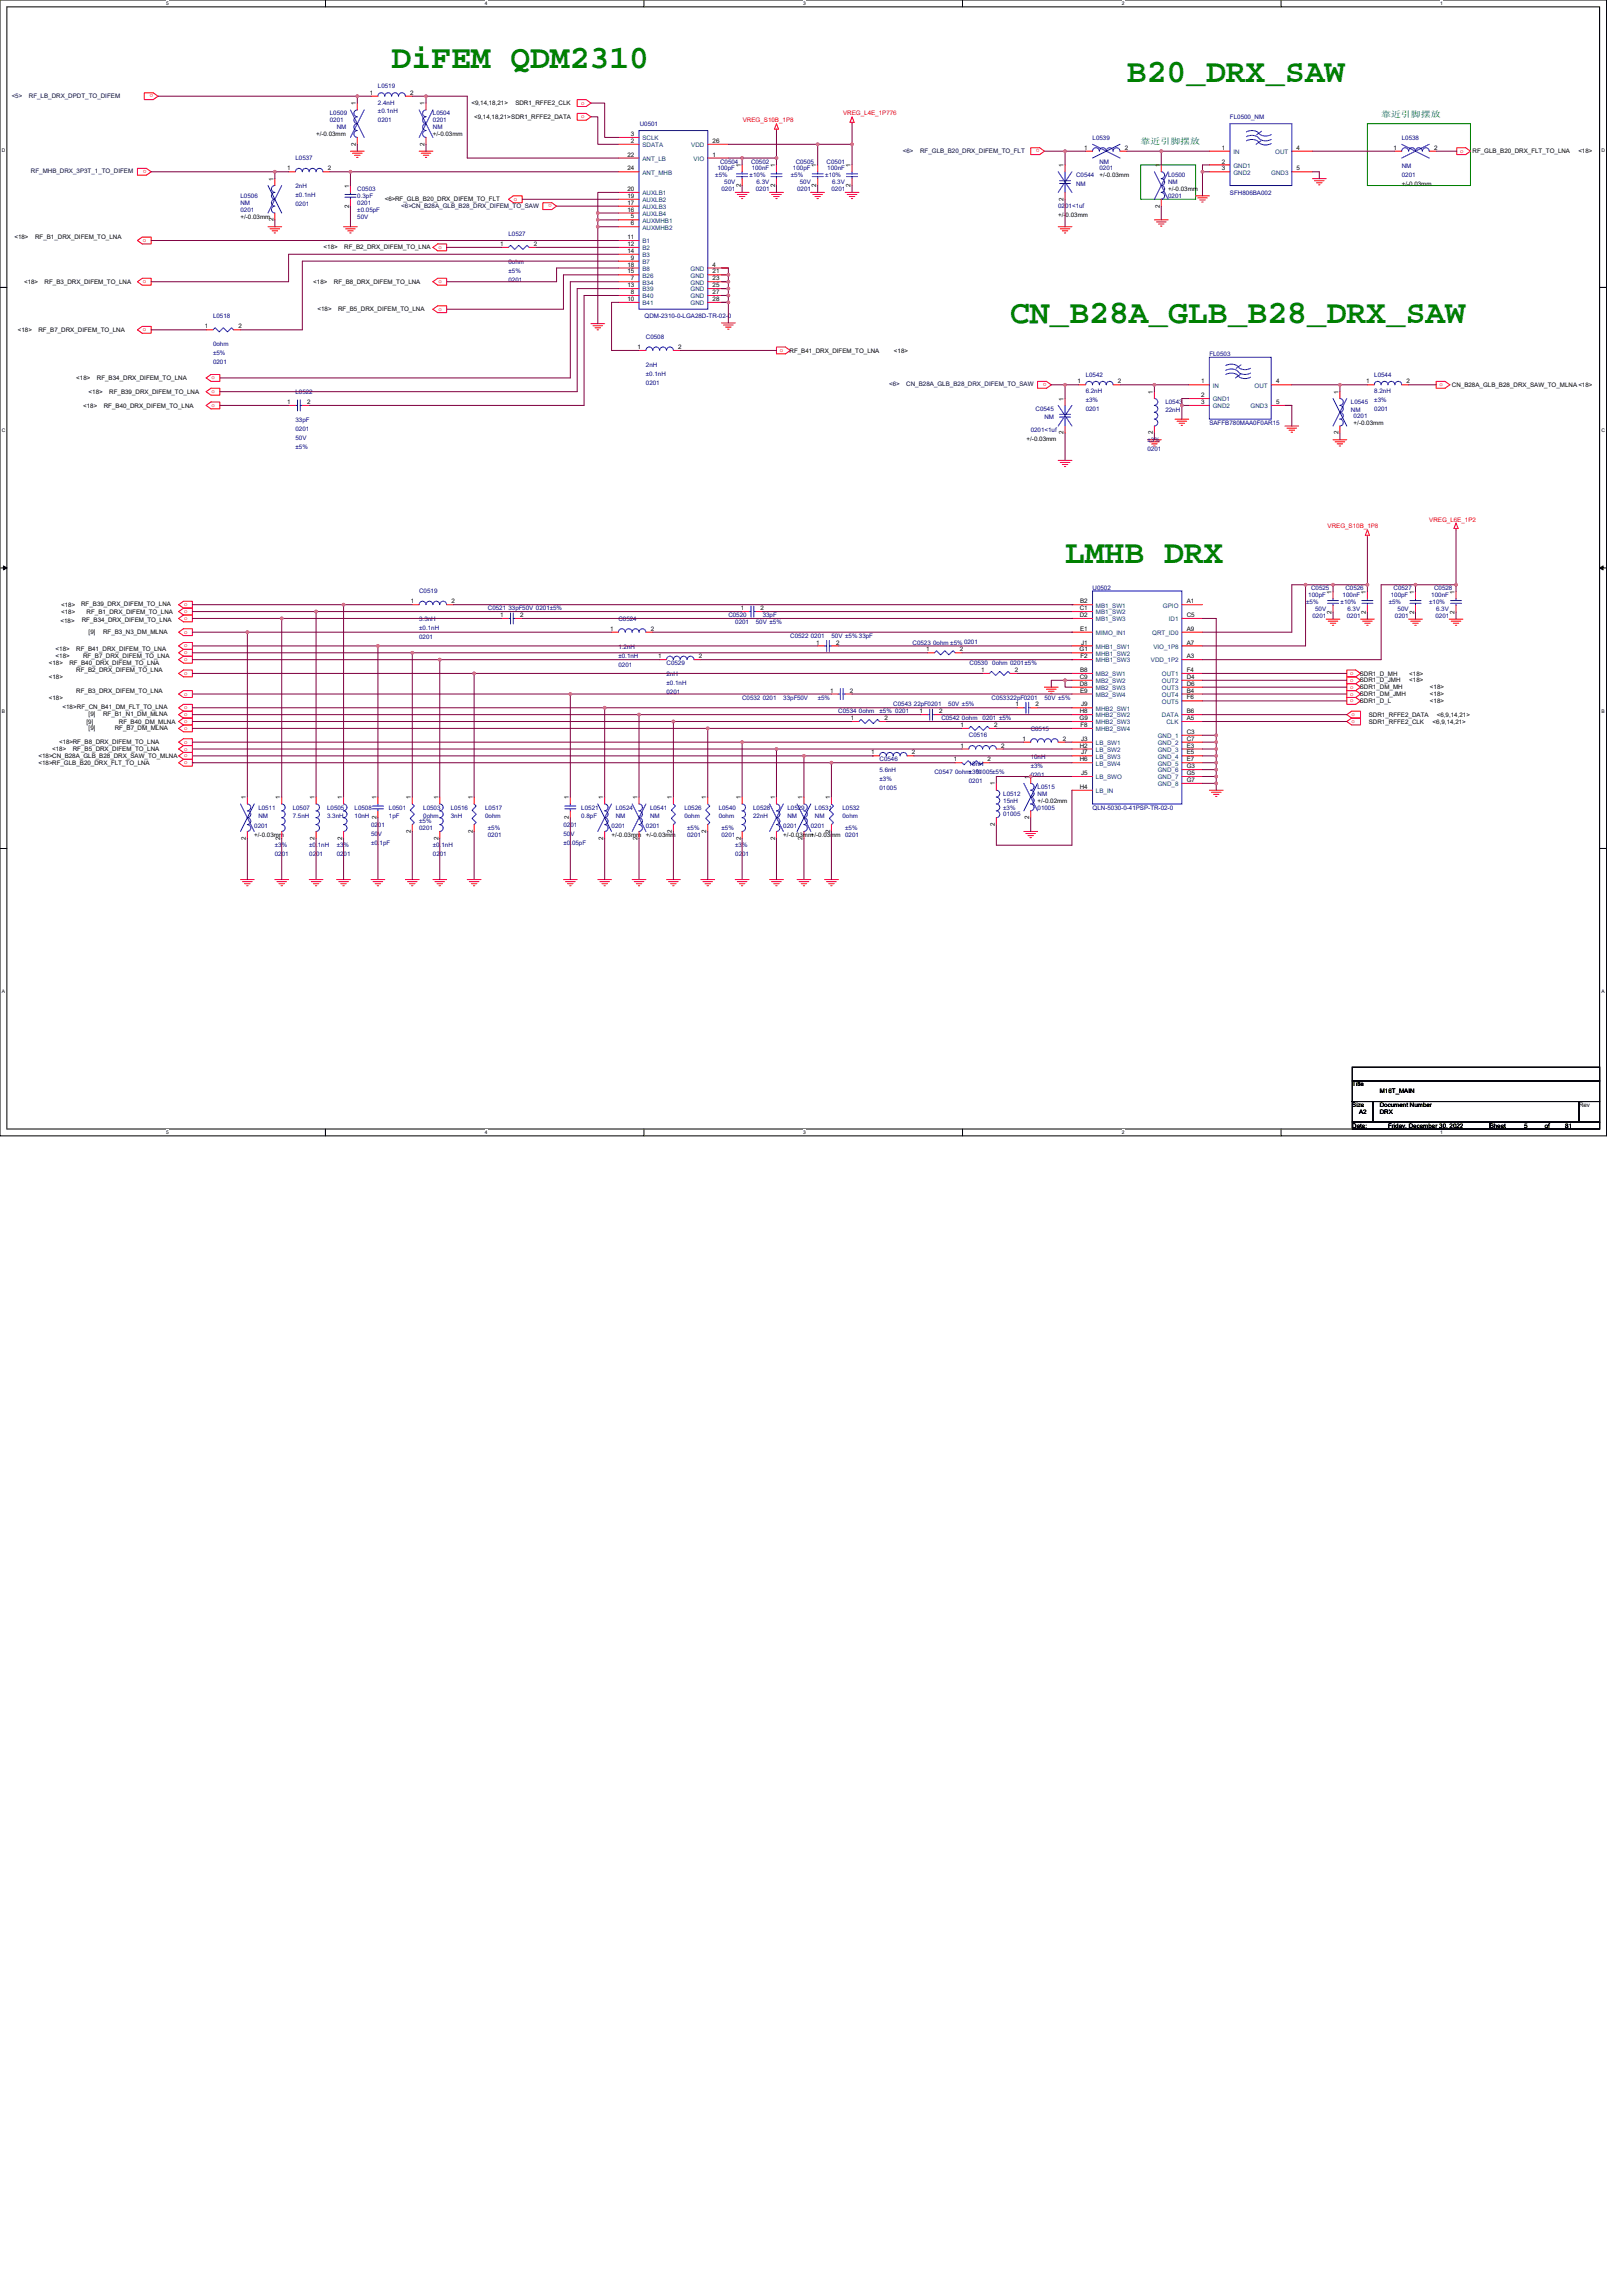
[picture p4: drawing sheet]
<svg xmlns="http://www.w3.org/2000/svg" width="210mm" height="297mm" viewBox="0 0 210 297" stroke-linecap="round" stroke-linejoin="round" font-family="sans-serif">
<defs><g id="words">
<g font-size="4.3" fill="#008000">
<text x="50.7" y="8.8">DiFEM QDM2310</text>
<text x="145.8" y="10.7">B20_DRX_SAW</text>
<text x="130.7" y="41.8">CN_B28A_GLB_B28_DRX_SAW</text>
<text x="137.8" y="72.9">LMHB DRX</text>
</g>
<g font-size="1.1" fill="#008000">
<text x="178.7" y="15.1">靠近引脚摆放</text>
<text x="147.6" y="18.6">靠近引脚摆放</text>
</g>
<g font-size=".8" fill="#000080">
<text x="48.9" y="11.4">L0519</text>
<text x="42.7" y="14.9">L0509</text>
<text x="42.7" y="15.8">0201</text>
<text x="43.6" y="16.7">NM</text>
<text x="48.9" y="13.5">2.4nH</text>
<text x="48.9" y="14.7">±0.1nH</text>
<text x="48.9" y="15.8">0201</text>
<text x="56" y="14.9">L0504</text>
<text x="56" y="16.7">NM</text>
<text x="56" y="15.8">0201</text>
<text x="82.8" y="16.4">U0501</text>
<text x="159.1" y="15.4">FL0500_NM</text>
<text x="38.2" y="20.7">L0537</text>
<text x="92.5" y="22.9">±5%</text>
<text x="92.8" y="22.1">100pF</text>
<text x="93.2" y="21.2">C0504</text>
<text x="93.7" y="23.8">50V</text>
<text x="97" y="22.9">±10%</text>
<text x="97.2" y="21.2">C0502</text>
<text x="97.3" y="22.1">100nF</text>
<text x="97.9" y="23.8">6.3V</text>
<text x="102.3" y="22.9">±5%</text>
<text x="102.6" y="22.1">100pF</text>
<text x="102.9" y="21.2">C0505</text>
<text x="103.5" y="23.8">50V</text>
<text x="106.8" y="22.9">±10%</text>
<text x="106.9" y="21.2">C0501</text>
<text x="107" y="22.1">100nF</text>
<text x="107.7" y="23.8">6.3V</text>
<text x="139.2" y="22.9">C0544</text>
<text x="141.4" y="18.1">L0539</text>
<text x="142.2" y="21.2">NM</text>
<text x="142.2" y="22.1">0201</text>
<text x="151.1" y="22.9">L0500</text>
<text x="151.1" y="23.8">NM</text>
<text x="181.4" y="18.1">L0538</text>
<text x="181.4" y="21.7">NM</text>
<text x="181.4" y="22.9">0201</text>
<text x="31.1" y="25.6">L0506</text>
<text x="31.1" y="26.5">NM</text>
<text x="31.1" y="27.4">0201</text>
<text x="38.2" y="24.4">2nH</text>
<text x="38.2" y="25.5">±0.1nH</text>
<text x="38.2" y="26.7">0201</text>
<text x="46.2" y="24.7">C0503</text>
<text x="46.2" y="25.6">0.3pF</text>
<text x="46.2" y="26.5">0201</text>
<text x="46.2" y="28.3">50V</text>
<text x="46.2" y="27.4">±0.05pF</text>
<text x="93.3" y="24.7">0201</text>
<text x="97.8" y="24.7">0201</text>
<text x="103.1" y="24.7">0201</text>
<text x="107.6" y="24.7">0201</text>
<text x="136.9" y="26.9">0201&lt;1uf</text>
<text x="139.2" y="24">NM</text>
<text x="151.1" y="25.6">0201</text>
<text x="159.1" y="25.3">SFH806BA002</text>
<text x="65.8" y="30.5">L0527</text>
<text x="65.8" y="34.1">0ohm</text>
<text x="65.8" y="35.3">±5%</text>
<text x="27.6" y="41.2">L0518</text>
<text x="65.8" y="36.5">0201</text>
<text x="83.4" y="41.1">QDM-2310-0-LGA28D-TR-02-0</text>
<text x="27.6" y="44.8">0ohm</text>
<text x="27.6" y="46">±5%</text>
<text x="27.6" y="47.1">0201</text>
<text x="83.6" y="43.8">C0508</text>
<text x="83.6" y="47.5">2nH</text>
<text x="156.5" y="46.1">FL0503</text>
<text x="38.2" y="50.9">L0522</text>
<text x="83.6" y="48.6">±0.1nH</text>
<text x="83.6" y="49.8">0201</text>
<text x="134" y="53.2">C0545</text>
<text x="140.5" y="48.7">L0542</text>
<text x="140.5" y="50.9">6.2nH</text>
<text x="140.5" y="52">±3%</text>
<text x="140.5" y="53.2">0201</text>
<text x="150.8" y="52.3">L0543</text>
<text x="150.8" y="53.3">22nH</text>
<text x="174.8" y="52.3">L0545</text>
<text x="174.8" y="53.3">NM</text>
<text x="177.8" y="48.7">L0544</text>
<text x="177.8" y="50.9">8.2nH</text>
<text x="177.8" y="52">±3%</text>
<text x="177.8" y="53.2">0201</text>
<text x="38.2" y="54.6">33pF</text>
<text x="38.2" y="55.7">0201</text>
<text x="38.2" y="56.9">50V</text>
<text x="38.2" y="58.1">±5%</text>
<text x="133.4" y="55.8">0201&lt;1uf</text>
<text x="135.1" y="54.2">NM</text>
<text x="148.5" y="57.2">±3%</text>
<text x="148.5" y="58.3">0201</text>
<text x="156.5" y="54.9">SAFFB780MAA0F0AR15</text>
<text x="175.1" y="54.1">0201</text>
<text x="54.2" y="76.7">C0519</text>
<text x="141.4" y="76.4">U0502</text>
<text x="169.3" y="77.3">100pF</text>
<text x="169.6" y="76.4">C0525</text>
<text x="173.7" y="77.3">100nF</text>
<text x="174.1" y="76.4">C0526</text>
<text x="179.9" y="77.3">100pF</text>
<text x="180.3" y="76.4">C0527</text>
<text x="185.2" y="77.3">100nF</text>
<text x="185.5" y="76.4">C0528</text>
<text x="54.2" y="80.4">3.3nH</text>
<text x="54.2" y="81.5">±0.1nH</text>
<text x="54.2" y="82.7">0201</text>
<text x="63.1" y="78.9">C0521 33pF50V 0201±5%</text>
<text x="80" y="80.3">C0524</text>
<text x="80" y="83.9">1.2nH</text>
<text x="94.2" y="79.8">C0520</text>
<text x="95.1" y="80.7">0201</text>
<text x="97.8" y="80.7">50V ±5%</text>
<text x="98.7" y="79.8">33pF</text>
<text x="102.2" y="82.5">C0522</text>
<text x="104.9" y="82.5">0201</text>
<text x="107.6" y="82.5">50V ±5% 33pF</text>
<text x="118.1" y="83.5">C0523 0ohm ±5% 0201</text>
<text x="169" y="78.1">±5%</text>
<text x="169.8" y="79.9">0201</text>
<text x="170.2" y="79">50V</text>
<text x="173.4" y="78.1">±10%</text>
<text x="174.2" y="79.9">0201</text>
<text x="174.3" y="79">6.3V</text>
<text x="179.7" y="78.1">±5%</text>
<text x="180.5" y="79.9">0201</text>
<text x="180.8" y="79">50V</text>
<text x="184.9" y="78.1">±10%</text>
<text x="185.7" y="79.9">0201</text>
<text x="185.8" y="79">6.3V</text>
<text x="80" y="85.1">±0.1nH</text>
<text x="80" y="86.2">0201</text>
<text x="86.2" y="86.1">C0529</text>
<text x="86.2" y="87.5">2nH</text>
<text x="86.2" y="88.6">±0.1nH</text>
<text x="86.2" y="89.8">0201</text>
<text x="125.4" y="86">C0530 0ohm 0201±5%</text>
<text x="96" y="90.5">C0532</text>
<text x="98.7" y="90.5">0201</text>
<text x="101.3" y="90.5">33pF50V</text>
<text x="105.8" y="90.5">±5%</text>
<text x="108.5" y="92.3">C0534 0ohm</text>
<text x="113.8" y="92.3">±5% 0201</text>
<text x="115.6" y="91.4">C0543 22pF0201</text>
<text x="121.8" y="93.2">C0542 0ohm</text>
<text x="122.7" y="91.4">50V ±5%</text>
<text x="125.3" y="95.4">C0516</text>
<text x="127.1" y="93.2">0201 ±5%</text>
<text x="128.3" y="90.5">C053322pF0201</text>
<text x="133.3" y="94.5">C0515</text>
<text x="135.1" y="90.5">50V ±5%</text>
<text x="113.8" y="98.5">C0546</text>
<text x="113.8" y="99.9">5.6nH</text>
<text x="113.8" y="101.1">±3%</text>
<text x="120.9" y="100.1">C0547 0ohm±3%</text>
<text x="125.3" y="99">10nH</text>
<text x="125.3" y="101.4">0201</text>
<text x="126.2" y="100.1">01005±5%</text>
<text x="133.3" y="98.2">10nH</text>
<text x="133.3" y="99.3">±3%</text>
<text x="133.3" y="100.5">0201</text>
<text x="32.9" y="107.1">0201</text>
<text x="33.4" y="104.7">L0511</text>
<text x="33.4" y="105.8">NM</text>
<text x="37.9" y="104.7">L0507</text>
<text x="37.9" y="105.8">7.5nH</text>
<text x="42.3" y="104.7">L0505</text>
<text x="42.3" y="105.8">3.3nH</text>
<text x="45.9" y="104.7">L0508</text>
<text x="45.9" y="105.8">10nH</text>
<text x="48" y="107">0201</text>
<text x="50.3" y="104.7">L0501</text>
<text x="50.3" y="105.8">1pF</text>
<text x="54.2" y="106.5">±5%</text>
<text x="54.2" y="107.4">0201</text>
<text x="54.8" y="104.7">L0503</text>
<text x="54.8" y="105.8">0ohm</text>
<text x="58.3" y="104.7">L0516</text>
<text x="58.3" y="105.8">3nH</text>
<text x="62.8" y="104.7">L0517</text>
<text x="62.8" y="105.8">0ohm</text>
<text x="63.1" y="107.4">±5%</text>
<text x="72.9" y="107">0201</text>
<text x="75.2" y="104.7">L0521</text>
<text x="75.2" y="105.8">0.8pF</text>
<text x="79.1" y="107.1">0201</text>
<text x="79.7" y="104.7">L0524</text>
<text x="79.7" y="105.8">NM</text>
<text x="83.6" y="107.1">0201</text>
<text x="84.1" y="104.7">L0541</text>
<text x="84.1" y="105.8">NM</text>
<text x="88.5" y="104.7">L0526</text>
<text x="88.5" y="105.8">0ohm</text>
<text x="88.9" y="107.4">±5%</text>
<text x="93" y="104.7">L0540</text>
<text x="93" y="105.8">0ohm</text>
<text x="93.3" y="107.4">±5%</text>
<text x="97.4" y="104.7">L0528</text>
<text x="97.4" y="105.8">22nH</text>
<text x="101.3" y="107.1">0201</text>
<text x="101.9" y="104.7">L0529</text>
<text x="101.9" y="105.8">NM</text>
<text x="104.9" y="107.1">0201</text>
<text x="105.4" y="104.7">L0531</text>
<text x="105.4" y="105.8">NM</text>
<text x="109" y="104.7">L0532</text>
<text x="109" y="105.8">0ohm</text>
<text x="109.3" y="107.4">±5%</text>
<text x="113.8" y="102.2">01005</text>
<text x="129.8" y="103">L0512</text>
<text x="129.8" y="103.8">15nH</text>
<text x="129.8" y="104.7">±3%</text>
<text x="129.8" y="105.6">01005</text>
<text x="134.2" y="102.1">L0515</text>
<text x="134.2" y="103">NM</text>
<text x="134.2" y="104.7">01005</text>
<text x="141.4" y="104.7">QLN-5030-0-41PSP-TR-02-0</text>
<text x="35.6" y="109.6">±3%</text>
<text x="35.6" y="110.8">0201</text>
<text x="40" y="109.6">±0.1nH</text>
<text x="40" y="110.8">0201</text>
<text x="43.6" y="109.6">±3%</text>
<text x="43.6" y="110.8">0201</text>
<text x="48" y="108.1">50V</text>
<text x="48" y="109.3">±0.1pF</text>
<text x="56" y="109.6">±0.1nH</text>
<text x="56" y="110.8">0201</text>
<text x="63.1" y="108.3">0201</text>
<text x="72.9" y="108.1">50V</text>
<text x="72.9" y="109.3">±0.05pF</text>
<text x="88.9" y="108.3">0201</text>
<text x="93.3" y="108.3">0201</text>
<text x="95.1" y="109.6">±3%</text>
<text x="95.1" y="110.8">0201</text>
<text x="109.3" y="108.3">0201</text>
</g>
<g font-size=".8" fill="#000040">
<text x="1.5" y="12.6">&lt;5&gt;</text>
<text x="3.7" y="12.6">RF_LB_DRX_DPDT_TO_DIFEM</text>
<text x="4" y="22.4">RF_MHB_DRX_3P3T_1_TO_DIFEM</text>
<text x="116.8" y="19.7">&lt;6&gt;</text>
<text x="119" y="19.7">RF_GLB_B20_DRX_DIFEM_TO_FLT</text>
<text x="51.9" y="26.9">&lt;6&gt;CN_B28A_GLB_B28_DRX_DIFEM_TO_SAW</text>
<text x="115" y="50">&lt;6&gt;</text>
<text x="117.3" y="50">CN_B28A_GLB_B28_DRX_DIFEM_TO_SAW</text>
</g>
<g font-size=".8" fill="#f00">
<text x="19.8" y="12.2" transform="rotate(-180 19.8 12.2)">o</text>
<text x="75.2" y="13.5">o</text>
<text x="75.2" y="15.3">o</text>
<text x="96.1" y="15.8">VREG_S10B_1P8</text>
<text x="109.1" y="14.9">VREG_L4E_1P776</text>
<text x="18.9" y="22" transform="rotate(-180 18.9 22)">o</text>
<text x="134.5" y="19.3" transform="rotate(-180 134.5 19.3)">o</text>
<text x="188.9" y="19.8">o</text>
<text x="66.5" y="26">o</text>
<text x="71.4" y="26.4" transform="rotate(-180 71.4 26.4)">o</text>
<text x="18.5" y="31.3">o</text>
<text x="56.7" y="32.2">o</text>
<text x="18.5" y="36.6">o</text>
<text x="56.7" y="36.6">o</text>
<text x="56.7" y="40.2">o</text>
<text x="18.5" y="42.9">o</text>
<text x="100.9" y="45.5">o</text>
<text x="27.4" y="49.1">o</text>
<text x="27.4" y="50.9">o</text>
<text x="27.4" y="52.6">o</text>
<text x="135.4" y="49.6" transform="rotate(-180 135.4 49.6)">o</text>
<text x="186.2" y="50">o</text>
<text x="171.8" y="68.4">VREG_S10B_1P8</text>
<text x="184.9" y="67.5">VREG_L6E_1P2</text>
<text x="23.8" y="78.4">o</text>
<text x="23.8" y="79.3">o</text>
<text x="23.8" y="83.8">o</text>
<text x="23.8" y="80.2">o</text>
<text x="23.8" y="82">o</text>
<text x="23.8" y="84.7">o</text>
<text x="23.8" y="85.5">o</text>
<text x="23.8" y="87.3">o</text>
<text x="23.8" y="90">o</text>
<text x="174.7" y="87.3">o</text>
<text x="174.7" y="88.2">o</text>
<text x="174.7" y="89.1">o</text>
<text x="174.7" y="90">o</text>
<text x="23.8" y="93.5">o</text>
<text x="23.8" y="91.8">o</text>
<text x="23.8" y="94.4">o</text>
<text x="23.8" y="92.7">o</text>
<text x="174.7" y="90.9">o</text>
<text x="174.9" y="92.7">o</text>
<text x="174.9" y="93.5">o</text>
<text x="23.8" y="96.2">o</text>
<text x="23.8" y="97.1">o</text>
<text x="23.8" y="98">o</text>
<text x="23.8" y="98.9">o</text>
</g>
<g font-size=".8">
<text x="40.9" y="17.6">+/-0.03mm</text>
<text x="46" y="13.6" transform="rotate(-90 46 13.6)">1</text>
<text x="47.8" y="12.3">1</text>
<text x="53.1" y="12.3">2</text>
<text x="54.9" y="13.6" transform="rotate(-90 54.9 13.6)">1</text>
<text x="56" y="17.6">+/-0.03mm</text>
<text x="61" y="13.6">&lt;9,14,18,21&gt;</text>
<text x="61.3" y="15.4">&lt;9,14,18,21&gt;SDR1_RFFE2_DATA</text>
<text x="66.7" y="13.6">SDR1_RFFE2_CLK</text>
<text x="81.6" y="17.6">3</text>
<text x="35.4" y="23.4" transform="rotate(-90 35.4 23.4)">1</text>
<text x="37.2" y="22">1</text>
<text x="42.4" y="22">2</text>
<text x="46" y="18.9" transform="rotate(-90 46 18.9)">2</text>
<text x="54.9" y="18.9" transform="rotate(-90 54.9 18.9)">2</text>
<text x="81.2" y="20.3">22</text>
<text x="81.2" y="22">24</text>
<text x="81.6" y="18.5">2</text>
<text x="92.2" y="20.3">1</text>
<text x="92.2" y="18.5">26</text>
<text x="95.8" y="21.6" transform="rotate(-90 95.8 21.6)">1</text>
<text x="100.3" y="21.6" transform="rotate(-90 100.3 21.6)">1</text>
<text x="105.6" y="21.6" transform="rotate(-90 105.6 21.6)">1</text>
<text x="110.1" y="21.6" transform="rotate(-90 110.1 21.6)">1</text>
<text x="137.6" y="21.6" transform="rotate(-90 137.6 21.6)">1</text>
<text x="140.3" y="19.4">1</text>
<text x="142.2" y="22.9">+/-0.03mm</text>
<text x="145.5" y="19.4">2</text>
<text x="150.1" y="21.6" transform="rotate(-90 150.1 21.6)">1</text>
<text x="158.1" y="19.4">1</text>
<text x="158.1" y="22">3</text>
<text x="158.1" y="21.2">2</text>
<text x="167.8" y="22">5</text>
<text x="167.8" y="19.4">4</text>
<text x="180.3" y="19.4">1</text>
<text x="185.5" y="19.4">2</text>
<text x="190.5" y="19.8">RF_GLB_B20_DRX_FLT_TO_LNA</text>
<text x="204.2" y="19.8">&lt;18&gt;</text>
<text x="31.1" y="28.3">+/-0.03mm</text>
<text x="35.4" y="28.6" transform="rotate(-90 35.4 28.6)">2</text>
<text x="45.2" y="26.9" transform="rotate(-90 45.2 26.9)">2</text>
<text x="45.2" y="24.3" transform="rotate(-90 45.2 24.3)">1</text>
<text x="49.8" y="26">&lt;6&gt;RF_GLB_B20_DRX_DIFEM_TO_FLT</text>
<text x="81.2" y="24.7">20</text>
<text x="81.2" y="27.4">16</text>
<text x="81.2" y="26.5">17</text>
<text x="81.2" y="25.6">19</text>
<text x="81.6" y="28.3">5</text>
<text x="81.6" y="29.2">6</text>
<text x="95.8" y="24.2" transform="rotate(-90 95.8 24.2)">2</text>
<text x="100.3" y="24.2" transform="rotate(-90 100.3 24.2)">2</text>
<text x="105.6" y="24.2" transform="rotate(-90 105.6 24.2)">2</text>
<text x="110.1" y="24.2" transform="rotate(-90 110.1 24.2)">2</text>
<text x="136.9" y="28.1">+/-0.03mm</text>
<text x="137.6" y="26" transform="rotate(-90 137.6 26)">2</text>
<text x="150.1" y="26.9" transform="rotate(-90 150.1 26.9)">2</text>
<text x="151.1" y="24.7">+/-0.03mm</text>
<text x="181.4" y="24">+/-0.03mm</text>
<text x="1.9" y="30.9">&lt;18&gt;</text>
<text x="4.5" y="30.9">RF_B1_DRX_DIFEM_TO_LNA</text>
<text x="41.9" y="32.2">&lt;18&gt;</text>
<text x="44.5" y="32.2">RF_B2_DRX_DIFEM_TO_LNA</text>
<text x="64.7" y="31.8">1</text>
<text x="69.1" y="31.8">2</text>
<text x="81.2" y="32.7">14</text>
<text x="81.2" y="30.9">11</text>
<text x="81.2" y="31.8">12</text>
<text x="81.2" y="34.5">18</text>
<text x="81.2" y="35.4">15</text>
<text x="81.6" y="33.6">9</text>
<text x="92.2" y="34.5">4</text>
<text x="92.2" y="35.4">21</text>
<text x="3.1" y="36.7">&lt;18&gt;</text>
<text x="5.8" y="36.7">RF_B3_DRX_DIFEM_TO_LNA</text>
<text x="40.5" y="36.7">&lt;18&gt;</text>
<text x="41.1" y="40.3">&lt;18&gt;</text>
<text x="43.2" y="36.7">RF_B8_DRX_DIFEM_TO_LNA</text>
<text x="43.7" y="40.3">RF_B5_DRX_DIFEM_TO_LNA</text>
<text x="81.2" y="38.9">10</text>
<text x="81.2" y="37.2">13</text>
<text x="81.6" y="38">8</text>
<text x="81.6" y="36.3">7</text>
<text x="92.2" y="36.3">23</text>
<text x="92.2" y="37.2">25</text>
<text x="92.2" y="38">27</text>
<text x="92.2" y="38.9">28</text>
<text x="2.3" y="42.9">&lt;18&gt;</text>
<text x="5" y="42.9">RF_B7_DRX_DIFEM_TO_LNA</text>
<text x="26.5" y="42.5">1</text>
<text x="30.8" y="42.5">2</text>
<text x="82.5" y="45.2">1</text>
<text x="87.7" y="45.2">2</text>
<text x="102.1" y="45.6">RF_B41_DRX_DIFEM_TO_LNA</text>
<text x="115.7" y="45.6">&lt;18&gt;</text>
<text x="9.9" y="49.2">&lt;18&gt;</text>
<text x="10.8" y="52.7">&lt;18&gt;</text>
<text x="11.5" y="50.9">&lt;18&gt;</text>
<text x="12.5" y="49.2">RF_B34_DRX_DIFEM_TO_LNA</text>
<text x="13.4" y="52.7">RF_B40_DRX_DIFEM_TO_LNA</text>
<text x="14.1" y="50.9">RF_B39_DRX_DIFEM_TO_LNA</text>
<text x="37.2" y="52.3">1</text>
<text x="39.7" y="52.3">2</text>
<text x="137.6" y="51.8" transform="rotate(-90 137.6 51.8)">1</text>
<text x="139.4" y="49.6">1</text>
<text x="144.6" y="49.6">2</text>
<text x="149.2" y="50.9" transform="rotate(-90 149.2 50.9)">1</text>
<text x="155.4" y="49.6">1</text>
<text x="155.4" y="52.3">3</text>
<text x="155.4" y="51.4">2</text>
<text x="165.1" y="49.6">4</text>
<text x="165.1" y="52.3">5</text>
<text x="173.2" y="50.9" transform="rotate(-90 173.2 50.9)">1</text>
<text x="176.7" y="49.6">1</text>
<text x="182" y="49.6">2</text>
<text x="187.8" y="50.1">CN_B28A_GLB_B28_DRX_SAW_TO_MLNA &lt;18&gt;</text>
<text x="132.8" y="57">+/-0.03mm</text>
<text x="137.6" y="56.2" transform="rotate(-90 137.6 56.2)">2</text>
<text x="149.2" y="56.2" transform="rotate(-90 149.2 56.2)">2</text>
<text x="173.2" y="56.2" transform="rotate(-90 173.2 56.2)">2</text>
<text x="175.1" y="54.9">+/-0.03mm</text>
<text x="172.3" y="76.8" transform="rotate(-90 172.3 76.8)">1</text>
<text x="176.7" y="76.8" transform="rotate(-90 176.7 76.8)">1</text>
<text x="183" y="76.8" transform="rotate(-90 183 76.8)">1</text>
<text x="188.2" y="76.8" transform="rotate(-90 188.2 76.8)">1</text>
<text x="7.8" y="80.5">&lt;18&gt;</text>
<text x="7.9" y="79.5">&lt;18&gt;</text>
<text x="7.9" y="78.5">&lt;18&gt;</text>
<text x="10.5" y="78.4">RF_B39_DRX_DIFEM_TO_LNA</text>
<text x="10.6" y="80.5">RF_B34_DRX_DIFEM_TO_LNA</text>
<text x="11.2" y="79.4">RF_B1_DRX_DIFEM_TO_LNA</text>
<text x="11.5" y="82">[9]</text>
<text x="13.3" y="82">RF_B3_N3_DM_MLNA</text>
<text x="53.2" y="78">1</text>
<text x="58.4" y="78">2</text>
<text x="64.7" y="79.8">1</text>
<text x="67.3" y="79.8">2</text>
<text x="78.9" y="81.6">1</text>
<text x="84.2" y="81.6">2</text>
<text x="95.8" y="78.9">1</text>
<text x="98.4" y="78.9">2</text>
<text x="105.6" y="83.4">1</text>
<text x="108.2" y="83.4">2</text>
<text x="139.7" y="78.9">C1</text>
<text x="139.7" y="79.8">D2</text>
<text x="139.8" y="78">B2</text>
<text x="139.8" y="81.6">E1</text>
<text x="139.9" y="83.4">J1</text>
<text x="153.5" y="81.6">A9</text>
<text x="153.5" y="79.8">C5</text>
<text x="153.5" y="78">A1</text>
<text x="153.5" y="83.4">A7</text>
<text x="172.3" y="79.4" transform="rotate(-90 172.3 79.4)">2</text>
<text x="176.7" y="79.4" transform="rotate(-90 176.7 79.4)">2</text>
<text x="183" y="79.4" transform="rotate(-90 183 79.4)">2</text>
<text x="188.2" y="79.4" transform="rotate(-90 188.2 79.4)">2</text>
<text x="6.3" y="86.1">&lt;18&gt;</text>
<text x="6.3" y="87.8">&lt;18&gt;</text>
<text x="7.2" y="84.3">&lt;18&gt;</text>
<text x="7.2" y="85.2">&lt;18&gt;</text>
<text x="9" y="86.1">RF_B40_DRX_DIFEM_TO_LNA</text>
<text x="9.9" y="84.3">RF_B41_DRX_DIFEM_TO_LNA</text>
<text x="9.9" y="87">RF_B2_DRX_DIFEM_TO_LNA</text>
<text x="9.9" y="89.6">RF_B3_DRX_DIFEM_TO_LNA</text>
<text x="10.8" y="85.2">RF_B7_DRX_DIFEM_TO_LNA</text>
<text x="85.2" y="85.2">1</text>
<text x="90.4" y="85.2">2</text>
<text x="107.4" y="89.6">1</text>
<text x="110" y="89.6">2</text>
<text x="119.8" y="84.3">1</text>
<text x="124.2" y="84.3">2</text>
<text x="126.9" y="86.9">1</text>
<text x="131.3" y="86.9">2</text>
<text x="139.7" y="84.3">G1</text>
<text x="139.7" y="87.8">C9</text>
<text x="139.7" y="88.7">D8</text>
<text x="139.8" y="86.9">B8</text>
<text x="139.8" y="89.6">E9</text>
<text x="139.8" y="85.2">F2</text>
<text x="153.5" y="86.9">F4</text>
<text x="153.5" y="87.8">D4</text>
<text x="153.5" y="88.7">D6</text>
<text x="153.5" y="89.6">B4</text>
<text x="153.5" y="85.2">A3</text>
<text x="175.9" y="87.4">SDR1_D_MH</text>
<text x="175.9" y="88.3">SDR1_D_JMH</text>
<text x="175.9" y="89.2">SDR1_DM_MH</text>
<text x="182.3" y="87.4">&lt;18&gt;</text>
<text x="182.3" y="88.3">&lt;18&gt;</text>
<text x="185" y="89.2">&lt;18&gt;</text>
<text x="6.3" y="90.5">&lt;18&gt;</text>
<text x="8.1" y="91.8">&lt;18&gt;RF_CN_B41_DM_FLT_TO_LNA</text>
<text x="11.2" y="93.6">[9]</text>
<text x="11.5" y="94.4">[9]</text>
<text x="11.5" y="92.6">[9]</text>
<text x="13.3" y="92.6">RF_B1_N1_DM_MLNA</text>
<text x="14.8" y="94.4">RF_B7_DM_MLNA</text>
<text x="15.4" y="93.6">RF_B40_DM_MLNA</text>
<text x="110.1" y="93.2">1</text>
<text x="114.4" y="93.2">2</text>
<text x="118.9" y="92.3">1</text>
<text x="121.5" y="92.3">2</text>
<text x="124.3" y="94">1</text>
<text x="128.6" y="94">2</text>
<text x="131.4" y="91.4">1</text>
<text x="132.3" y="95.8">1</text>
<text x="134" y="91.4">2</text>
<text x="137.5" y="95.8">2</text>
<text x="139.7" y="93.2">G9</text>
<text x="139.7" y="92.3">H8</text>
<text x="139.8" y="94.1">F8</text>
<text x="139.9" y="95.8">J3</text>
<text x="139.9" y="91.4">J9</text>
<text x="153.5" y="90.5">F6</text>
<text x="153.5" y="93.2">A5</text>
<text x="153.5" y="92.3">B6</text>
<text x="153.5" y="94.9">C3</text>
<text x="153.5" y="95.8">C7</text>
<text x="175.9" y="90.1">SDR1_DM_JMH</text>
<text x="175.9" y="91">SDR1_D_L</text>
<text x="177.1" y="92.7">SDR1_RFFE2_DATA</text>
<text x="177.1" y="93.6">SDR1_RFFE2_CLK</text>
<text x="185" y="90.1">&lt;18&gt;</text>
<text x="185" y="91">&lt;18&gt;</text>
<text x="185.4" y="93.6">&lt;6,9,14,21&gt;</text>
<text x="185.9" y="92.7">&lt;6,9,14,21&gt;</text>
<text x="5" y="98.1">&lt;18&gt;CN_B28A_GLB_B28_DRX_SAW_TO_MLNA</text>
<text x="5" y="99">&lt;18&gt;RF_GLB_B20_DRX_FLT_TO_LNA</text>
<text x="6.8" y="97.2">&lt;18&gt;</text>
<text x="7.6" y="96.3">&lt;18&gt;RF_B8_DRX_DIFEM_TO_LNA</text>
<text x="9.4" y="97.2">RF_B5_DRX_DIFEM_TO_LNA</text>
<text x="112.7" y="97.6">1</text>
<text x="118" y="97.6">2</text>
<text x="123.4" y="98.5">1</text>
<text x="124.3" y="96.7">1</text>
<text x="127.7" y="98.5">2</text>
<text x="128.7" y="101.6" transform="rotate(-90 128.7 101.6)">1</text>
<text x="129.5" y="96.7">2</text>
<text x="133.2" y="100.7" transform="rotate(-90 133.2 100.7)">1</text>
<text x="139.7" y="96.7">H2</text>
<text x="139.7" y="98.5">H6</text>
<text x="139.9" y="97.6">J7</text>
<text x="139.9" y="100.3">J5</text>
<text x="153.5" y="96.7">E3</text>
<text x="153.5" y="97.6">E5</text>
<text x="153.5" y="98.5">E7</text>
<text x="153.5" y="99.4">G3</text>
<text x="153.5" y="100.3">G5</text>
<text x="153.5" y="101.2">G7</text>
<text x="31.8" y="103.4" transform="rotate(-90 31.8 103.4)">1</text>
<text x="36.3" y="103.4" transform="rotate(-90 36.3 103.4)">1</text>
<text x="40.7" y="103.4" transform="rotate(-90 40.7 103.4)">1</text>
<text x="44.3" y="103.4" transform="rotate(-90 44.3 103.4)">1</text>
<text x="48.7" y="106" transform="rotate(-90 48.7 106)">2</text>
<text x="48.7" y="103.4" transform="rotate(-90 48.7 103.4)">1</text>
<text x="53.2" y="107.8" transform="rotate(-90 53.2 107.8)">2</text>
<text x="53.2" y="103.4" transform="rotate(-90 53.2 103.4)">1</text>
<text x="56.7" y="103.4" transform="rotate(-90 56.7 103.4)">1</text>
<text x="61.2" y="107.8" transform="rotate(-90 61.2 107.8)">2</text>
<text x="61.2" y="103.4" transform="rotate(-90 61.2 103.4)">1</text>
<text x="73.6" y="106" transform="rotate(-90 73.6 106)">2</text>
<text x="73.6" y="103.4" transform="rotate(-90 73.6 103.4)">1</text>
<text x="78" y="103.4" transform="rotate(-90 78 103.4)">1</text>
<text x="82.5" y="103.4" transform="rotate(-90 82.5 103.4)">1</text>
<text x="86.9" y="107.8" transform="rotate(-90 86.9 107.8)">2</text>
<text x="86.9" y="103.4" transform="rotate(-90 86.9 103.4)">1</text>
<text x="91.4" y="107.8" transform="rotate(-90 91.4 107.8)">2</text>
<text x="91.4" y="103.4" transform="rotate(-90 91.4 103.4)">1</text>
<text x="95.8" y="103.4" transform="rotate(-90 95.8 103.4)">1</text>
<text x="100.3" y="103.4" transform="rotate(-90 100.3 103.4)">1</text>
<text x="103.8" y="103.4" transform="rotate(-90 103.8 103.4)">1</text>
<text x="107.4" y="107.8" transform="rotate(-90 107.4 107.8)">2</text>
<text x="107.4" y="103.4" transform="rotate(-90 107.4 103.4)">1</text>
<text x="128.7" y="106.9" transform="rotate(-90 128.7 106.9)">2</text>
<text x="133.2" y="106" transform="rotate(-90 133.2 106)">2</text>
<text x="134.2" y="103.8">+/-0.02mm</text>
<text x="139.7" y="102.1">H4</text>
<text x="31.8" y="108.6" transform="rotate(-90 31.8 108.6)">2</text>
<text x="32.9" y="108.3">+/-0.03mm</text>
<text x="36.3" y="108.6" transform="rotate(-90 36.3 108.6)">2</text>
<text x="40.7" y="108.6" transform="rotate(-90 40.7 108.6)">2</text>
<text x="44.3" y="108.6" transform="rotate(-90 44.3 108.6)">2</text>
<text x="56.7" y="108.6" transform="rotate(-90 56.7 108.6)">2</text>
<text x="78" y="108.6" transform="rotate(-90 78 108.6)">2</text>
<text x="79.1" y="108.3">+/-0.03mm</text>
<text x="82.5" y="108.6" transform="rotate(-90 82.5 108.6)">2</text>
<text x="83.6" y="108.3">+/-0.03mm</text>
<text x="95.8" y="108.6" transform="rotate(-90 95.8 108.6)">2</text>
<text x="100.3" y="108.6" transform="rotate(-90 100.3 108.6)">2</text>
<text x="101.3" y="108.3">+/-0.03mm+/-0.03mm</text>
<text x="103.8" y="108.6" transform="rotate(-90 103.8 108.6)">2</text>
<text x="175" y="140.6">Title</text>
<text x="175" y="143.2">Size</text>
<text x="178.5" y="143.2">Document Number</text>
<text x="178.5" y="141.4">M16T_MAIN</text>
<text x="204.3" y="143.2">Rev</text>
<text x="175" y="145.9">Date:</text>
<text x="175.8" y="144.1">A2</text>
<text x="178.5" y="144.1">DRX</text>
<text x="179.6" y="145.9">Friday, December 30, 2022</text>
<text x="192.7" y="145.9">Sheet</text>
<text x="197.2" y="145.9">5</text>
<text x="199.8" y="145.9">of</text>
<text x="202.5" y="145.9">81</text>
</g>
<g font-size=".8" fill="#004080">
<text x="83.1" y="19">SDATA</text>
<text x="83.1" y="18.1">SCLK</text>
<text x="83.1" y="20.8">ANT_LB</text>
<text x="83.1" y="22.6">ANT_MHB</text>
<text x="89.4" y="19">VDD</text>
<text x="89.7" y="20.8">VIO</text>
<text x="159.6" y="19.9">IN</text>
<text x="159.6" y="22.6">GND2</text>
<text x="159.6" y="21.7">GND1</text>
<text x="164.5" y="22.6">GND3</text>
<text x="165" y="19.9">OUT</text>
<text x="83.1" y="28.8">AUXMHB1</text>
<text x="83.1" y="29.7">AUXMHB2</text>
<text x="83.1" y="25.3">AUXLB1</text>
<text x="83.1" y="27.9">AUXLB4</text>
<text x="83.1" y="27">AUXLB3</text>
<text x="83.1" y="26.1">AUXLB2</text>
<text x="83.1" y="34.1">B7</text>
<text x="83.1" y="33.3">B3</text>
<text x="83.1" y="31.5">B1</text>
<text x="83.1" y="32.4">B2</text>
<text x="83.1" y="35">B8</text>
<text x="83.1" y="35.9">B26</text>
<text x="89.3" y="35">GND</text>
<text x="89.3" y="35.9">GND</text>
<text x="83.1" y="38.6">B40</text>
<text x="83.1" y="39.5">B41</text>
<text x="83.1" y="36.8">B34</text>
<text x="83.1" y="37.7">B39</text>
<text x="89.3" y="36.8">GND</text>
<text x="89.3" y="37.7">GND</text>
<text x="89.3" y="38.6">GND</text>
<text x="89.3" y="39.5">GND</text>
<text x="156.9" y="50.1">IN</text>
<text x="156.9" y="52.8">GND2</text>
<text x="156.9" y="51.9">GND1</text>
<text x="161.8" y="52.8">GND3</text>
<text x="162.3" y="50.1">OUT</text>
<text x="141.8" y="78.6">MB1_SW1</text>
<text x="141.8" y="79.5">MB1_SW2</text>
<text x="141.8" y="80.4">MB1_SW3</text>
<text x="141.8" y="83.9">MHB1_SW1</text>
<text x="141.8" y="82.1">MIMO_IN1</text>
<text x="149.1" y="82.1">QRT_ID0</text>
<text x="149.2" y="83.9">VIO_1P8</text>
<text x="150.5" y="78.6">GPIO</text>
<text x="151.2" y="80.4">ID1</text>
<text x="141.8" y="84.8">MHB1_SW2</text>
<text x="141.8" y="85.7">MHB1_SW3</text>
<text x="141.8" y="87.5">MB2_SW1</text>
<text x="141.8" y="88.4">MB2_SW2</text>
<text x="141.8" y="89.3">MB2_SW3</text>
<text x="148.9" y="85.7">VDD_1P2</text>
<text x="150.3" y="87.5">OUT1</text>
<text x="150.3" y="88.4">OUT2</text>
<text x="150.3" y="89.3">OUT3</text>
<text x="141.8" y="90.2">MB2_SW4</text>
<text x="141.8" y="91.9">MHB2_SW1</text>
<text x="141.8" y="92.8">MHB2_SW2</text>
<text x="141.8" y="93.7">MHB2_SW3</text>
<text x="141.8" y="94.6">MHB2_SW4</text>
<text x="149.8" y="95.5">GND_1</text>
<text x="150.3" y="90.2">OUT4</text>
<text x="150.3" y="91">OUT5</text>
<text x="150.3" y="92.8">DATA</text>
<text x="150.9" y="93.7">CLK</text>
<text x="141.8" y="96.4">LB_SW1</text>
<text x="141.8" y="97.3">LB_SW2</text>
<text x="141.8" y="98.2">LB_SW3</text>
<text x="141.8" y="99">LB_SW4</text>
<text x="141.8" y="100.8">LB_SWO</text>
<text x="149.8" y="96.4">GND_2</text>
<text x="149.8" y="97.3">GND_3</text>
<text x="149.8" y="98.2">GND_4</text>
<text x="149.8" y="99">GND_5</text>
<text x="149.8" y="99.9">GND_6</text>
<text x="149.8" y="100.8">GND_7</text>
<text x="149.8" y="101.7">GND_8</text>
<text x="141.8" y="102.6">LB_IN</text>
</g>
<g font-size=".6">
<text x="21.5" y=".7">5</text>
<text x="62.7" y=".7">4</text>
<text x="103.9" y=".7">3</text>
<text x="145.1" y=".7">2</text>
<text x="186.3" y=".7">1</text>
<text x=".2" y="19.6">D</text>
<text x="207.2" y="19.6">D</text>
<text x=".2" y="55.9">C</text>
<text x="207.2" y="55.9">C</text>
<text x=".2" y="92.2">B</text>
<text x="207.2" y="92.2">B</text>
<text x=".2" y="128.5">A</text>
<text x="207.2" y="128.5">A</text>
<text x="21.5" y="146.7">5</text>
<text x="62.7" y="146.7">4</text>
<text x="103.9" y="146.7">3</text>
<text x="145.1" y="146.7">2</text>
<text x="186.3" y="146.7">1</text>
</g>
</g></defs>
<path d="M0 0h207.8v147h-207.8zM.9 .9h206.1v145.2h-206.1z" fill="none" stroke="#000" stroke-width=".13"/>
<g fill="#fff">
<path d="M21.5 .1h.4v.7h-.4z"/>
<path d="M21.5 146.2h.4v.7h-.4z"/>
</g>
<path d="M42.1 0v.9M42.1 146.1v.9" fill="none" stroke="#000" stroke-width=".13"/>
<g fill="#fff">
<path d="M62.7 .1h.4v.7h-.4z"/>
<path d="M62.7 146.2h.4v.7h-.4z"/>
</g>
<path d="M83.3 0v.9M83.3 146.1v.9" fill="none" stroke="#000" stroke-width=".13"/>
<g fill="#fff">
<path d="M103.9 .1h.4v.7h-.4z"/>
<path d="M103.9 146.2h.4v.7h-.4z"/>
</g>
<path d="M124.5 0v.9M124.5 146.1v.9" fill="none" stroke="#000" stroke-width=".13"/>
<g fill="#fff">
<path d="M145.1 .1h.4v.7h-.4z"/>
<path d="M145.1 146.2h.4v.7h-.4z"/>
</g>
<path d="M165.7 0v.9M165.7 146.1v.9" fill="none" stroke="#000" stroke-width=".13"/>
<g fill="#fff">
<path d="M186.3 .1h.4v.7h-.4z"/>
<path d="M186.3 146.2h.4v.7h-.4z"/>
<path d="M.2 19h.5v.7h-.5z"/>
<path d="M207.2 19h.4v.7h-.4z"/>
<path d="M.2 55.3h.5v.7h-.5z"/>
<path d="M207.2 55.3h.4v.7h-.4z"/>
</g>
<path d="M0 37.2h.9M207 37.2h.8" fill="none" stroke="#000" stroke-width=".13"/>
<g fill="#fff">
<path d="M.2 91.6h.4v.7h-.4z"/>
<path d="M207.2 91.6h.4v.7h-.4z"/>
</g>
<path d="M0 73.5h.9M207 73.5h.8" fill="none" stroke="#000" stroke-width=".13"/>
<path d="M.4 73.2l.5 .3-.5 .2zM207 73.5l.4-.3v.5z" fill="#000" stroke="#000" stroke-width=".13"/>
<g fill="#fff">
<path d="M.2 127.9h.4v.7h-.4z"/>
<path d="M207.2 127.9h.4v.7h-.4z"/>
</g>
<path d="M0 109.8h.9M207 109.8h.8M175 138.1h32v1.7h-32zM175 139.8h32v2.7h-32zM175 142.5h2.6v2.7h-2.6zM175 145.2h17.7v.9h-17.7zM177.6 142.5h26.7v2.7h-26.7zM192.7 145.2h14.3v.9h-14.3zM204.3 142.5h2.7v2.7h-2.7z" fill="none" stroke="#000" stroke-width=".13"/>
<path d="M176.9 16h13.3v8h-13.3zM147.6 21.3h7.1v4.5h-7.1z" fill="none" stroke="#008000" stroke-width=".13"/>
<g fill="none" stroke="#f00" stroke-width=".13">
<path d="M18.7 12h1.1l.6 .4-.6 .5h-1.1zM45.3 19.6h1.8M45.6 19.8h1.3M46.2 13.3v.9M46.2 17.8v.9M48 12.4h.9M52.5 12.4h.8M54.2 19.6h1.8M54.5 19.8h1.2M55.1 13.3v.9M55.1 17.8v.9M74.7 12.9h1.1l.7 .4-.7 .5h-1.1z"/>
<path d="M74.7 14.7h1.1l.7 .4-.7 .5h-1.1zM80 18.7h2.7M80 17.8h2.7M91.6 18.7h2.6M100.5 16l.2 .7h-.5zM100.5 16.7v.2M110.2 15.1l.3 .7h-.5zM110.2 15.8v.2M133.4 19.1h1.1l.6 .5-.6 .4h-1.1zM140.5 19.6h.9M144.9 19.6h.9M156.5 19.6h2.6"/>
<path d="M167.1 19.6h2.7M180.5 19.6h.9M184.9 19.6h.9M188.5 19.1h1.1l.6 .5-.6 .4h-1.1zM17.8 21.8h1.1l.7 .4-.7 .5h-1.1zM17.8 31.1l.6-.4h1.2v.9h-1.2zM17.8 36.4l.6-.4h1.2v.9h-1.2zM34.7 29.3h1.7M34.9 29.6h1.3M35.2 29.9h.7M35.5 30.1h.1M35.6 23.1v.9"/>
<path d="M35.6 27.6v.8M37.3 22.2h.9M41.8 22.2h.9M44.4 29.3h1.8M44.7 29.6h1.3M45 29.9h.7M45.3 30.1h.1M45.3 24v.9M45.3 25.8v.9M45.9 20.1h.7M46.1 20.4h.2M54.8 20.1h.7"/>
<path d="M55 20.4h.2M56 32l.6-.4h1.2v.8h-1.2zM56 36.4l.6-.4h1.2v.9h-1.2zM64.9 32h.9M65.8 25.8l.6-.5h1.2v.9h-1.2zM68.5 32h.8M70.2 26.2h1.2l.6 .5-.6 .4h-1.2zM80 38.2h2.7M80 28.4h2.7M80 39.1h2.7M80 33.8h2.7M80 36.4h2.7"/>
<path d="M80 37.3h2.7M80 32.9h2.7M80 29.3h2.7M80 31.1h2.7M80 32h2.7M80 24.9h2.7M80 27.6h2.7M80 26.7h2.7M80 34.7h2.7M80 35.6h2.7M80 25.8h2.7M80 20.4h2.7"/>
<path d="M80 22.2h2.7M91.6 20.4h2.6M91.6 34.7h2.6M91.6 35.6h2.6M91.6 36.4h2.6M91.6 37.3h2.6M91.6 38.2h2.6M91.6 39.1h2.6M95.1 24.9h1.8M95.4 25.2h1.2M95.7 25.4h.7M95.9 25.7h.2"/>
<path d="M96 21.3v.9M96 23.1v.9M99.6 24.9h1.7M99.8 25.2h1.3M100.1 25.4h.7M100.4 25.7h.1M100.5 21.3v.9M100.5 23.1v.9M104.9 24.9h.1M104.9 24.9h1.8M105.2 25.2h1.2M105.4 25.4h.7"/>
<path d="M105.7 25.7h.2M105.8 21.3v.9M105.8 23.1v.9M109.3 24.9h1.8M109.6 25.2h1.3M109.9 25.4h.7M110.1 25.7h.2M110.2 21.3v.9M110.2 23.1v.9M136.9 29.3h1.8M137.2 29.6h1.2M137.4 29.9h.8"/>
<path d="M137.7 30.1h.2M137.8 21.3v.9M137.8 24.9v.9M149.4 28.4h1.7M149.6 28.7h1.3M149.9 29h.7M150.2 29.2h.1M150.2 21.3v.9M150.2 25.8v.9M154.7 25.3h1.8M155 25.6h1.2M155.2 25.9h.7"/>
<path d="M155.5 26.1h.2M156.5 22.2h2.6M156.5 21.3h2.6M167.1 22.2h2.7M169.8 23.1h1.8M170.1 23.4h1.2M170.3 23.6h.7M170.6 23.9h.2M17.8 42.7l.6-.5h1.2v.9h-1.2zM26.7 48.9l.6-.4h1.1v.8h-1.1zM26.7 50.7l.6-.5h1.1v.9h-1.1zM26.7 52.5l.6-.5h1.1v.9h-1.1z"/>
<path d="M26.7 42.7h.9M30.2 42.7h.9M37.3 52.5h.9M39.1 52.5h.9M56 40l.6-.4h1.2v.8h-1.2zM76.5 41.9h1.7M76.7 42.1h1.3M77 42.4h.7M77.3 42.7h.1M82.7 45.3h.9M87.1 45.3h.9M93.3 41.8h1.8"/>
<path d="M93.6 42h1.3M93.9 42.3h.7M94.1 42.6h.2M100.5 44.9h1.1l.6 .4-.6 .5h-1.1zM134.2 49.3h1.2l.6 .5-.6 .4h-1.2zM136.9 59.6h1.8M137.2 59.8h1.2M137.8 51.6v.9M137.8 55.1v.9M139.6 49.8h.9M144 49.8h.9M148.5 56.9h1.7"/>
<path d="M148.7 57.2h1.3M149 57.4h.7M149.3 57.7h.1M149.4 50.7v.9M149.4 55.1v.9M152 54.2h1.8M152.3 54.5h1.2M152.6 54.8h.7M152.8 55h.2M153.8 49.8h2.7M153.8 52.5h2.7M153.8 51.6h2.7"/>
<path d="M164.5 49.8h2.6M164.5 52.5h2.6M166.2 55.1h1.8M166.5 55.4h1.3M166.8 55.7h.7M167 55.9h.2M172.5 56.9h1.7M172.7 57.2h1.3M173 57.4h.7M173.3 57.7h.1M173.4 50.7v.9M173.4 55.1v.9"/>
<path d="M176.9 49.8h.9M181.4 49.8h.8M185.8 49.3h1.2l.6 .5-.6 .4h-1.2zM23.1 78.2l.6-.4h1.2v.9h-1.2zM23.7 78.7h1.2v.9h-1.2M23.7 78.7l-.6 .4 .6 .5M53.3 78.2h.9M57.8 78.2h.9M96 79.1h.9M97.8 79.1h.9M137.4 60.1h.8M137.7 60.4h.2"/>
<path d="M138.7 78.2h2.7M138.7 79.1h2.7M152.9 78.2h2.7M172.5 76.5v.9M172.5 78.3v.9M176.9 68.5l.3 .8h-.6zM176.9 69.3v.1M176.9 76.5v.9M176.9 78.3v.9M183.1 76.5v.9M183.1 78.3v.9M188.4 68.4v.1"/>
<path d="M188.4 76.5v.9M188.4 78.3v.9M188.4 67.7l.2 .7h-.5zM23.1 83.6l.6-.5h1.2v.9h-1.2zM23.1 85.3l.6-.4h1.2v.9h-1.2zM23.1 87.1l.6-.4h1.2v.9h-1.2zM23.1 89.8l.6-.5h1.2v.9h-1.2zM23.1 96l.6-.4h1.2v.9h-1.2zM23.1 98.7l.6-.5h1.2v.9h-1.2zM23.1 80l.6-.4h1.2v.9h-1.2zM23.1 81.8l.6-.5h1.2v.9h-1.2zM23.1 91.6l.6-.5h1.2v.9h-1.2z"/>
<path d="M23.1 94.2l.6-.4h1.2v.9h-1.2zM23.7 84h1.2v.9h-1.2M23.7 96.5h1.2v.8h-1.2M23.7 97.3h1.2v.9h-1.2M23.7 92.9h1.2v.9h-1.2M23.7 92h1.2v.9h-1.2M23.7 84l-.6 .5 .6 .4M23.7 96.5l-.6 .4 .6 .4M23.7 97.3l-.6 .5 .6 .4M23.7 92.9l-.6 .4 .6 .5M23.7 92l-.6 .5 .6 .4M64.9 80h.9"/>
<path d="M66.7 80h.9M79.1 81.8h.9M83.6 81.8h.9M85.3 85.3h.9M89.8 85.3h.9M105.8 83.6h.9M107.6 89.8h.9M107.6 83.6h.9M109.3 89.8h.9M110.2 93.3h.9M112.9 97.8h.9M113.8 93.3h.9"/>
<path d="M117.3 97.8h.9M119.1 92.5h.9M120 84.5h.9M120.9 92.5h.9M123.6 98.7h.9M123.6 84.5h.9M124.5 94.2h.8M124.5 96.9h.8M127.1 98.7h.9M127.1 87.1h.9M128 94.2h.9M128.9 96.9h.9"/>
<path d="M130.7 87.1h.9M131.6 91.6h.9M132.5 96h.8M133.3 91.6h.9M135.1 88.9h1.8M135.4 89.2h1.2M135.7 89.4h.7M135.9 89.7h.2M136.9 96h.9M138.7 96h2.7M138.7 96.9h2.7M138.7 97.8h2.7"/>
<path d="M138.7 98.7h2.7M138.7 80h2.7M138.7 83.6h2.7M138.7 84.5h2.7M138.7 85.3h2.7M138.7 87.1h2.7M138.7 88h2.7M138.7 88.9h2.7M138.7 89.8h2.7M138.7 91.6h2.7M138.7 92.5h2.7M138.7 93.3h2.7"/>
<path d="M138.7 94.2h2.7M138.7 81.8h2.7M152.9 87.1h2.7M152.9 88h2.7M152.9 88.9h2.7M152.9 89.8h2.7M152.9 90.7h2.7M152.9 93.3h2.7M152.9 92.5h2.7M152.9 81.8h2.7M152.9 80h2.7M152.9 83.6h2.7"/>
<path d="M152.9 85.3h2.7M152.9 95.1h2.7M152.9 96h2.7M152.9 96.9h2.7M152.9 97.8h2.7M152.9 98.7h2.7M152.9 99.6h2.7M171.6 80.1h1.8M171.8 80.4h1.3M172.1 80.6h.7M172.4 80.9h.2M174.2 92.5l.7-.5h1.1v.9h-1.1z"/>
<path d="M174.2 93.3l.7-.4h1.1v.9h-1.1zM174.2 86.7h1.2l.6 .4-.6 .5h-1.2zM174.2 90.2h1.2l.6 .5-.6 .4h-1.2zM175.4 87.6l.6 .4-.6 .5M175.4 88.5l.6 .4-.6 .4M175.4 89.3l.6 .5-.6 .4M175.4 87.6h-1.2v.9h1.2M175.4 88.5h-1.2v.8h1.2M175.4 89.3h-1.2v.9h1.2M176 80.1h1.8M176.3 80.4h1.2M176.6 80.6h.7"/>
<path d="M176.8 80.9h.2M182.2 80.1h1.8M182.5 80.4h1.3M182.8 80.6h.7M183 80.9h.2M187.5 80.1h1.8M187.8 80.4h1.2M188 80.6h.7M188.3 80.9h.2M31.1 113.8h1.8M31.4 114.1h1.2M31.6 114.3h.8"/>
<path d="M31.9 114.6h.2M32 103.1v.9M32 107.6v.9M35.6 113.8h1.7M35.8 114.1h1.3M36.1 114.3h.7M36.4 114.6h.1M36.4 103.1v.9M36.4 107.6v.9M40 113.8h1.8M40.3 114.1h1.2M40.5 114.3h.7"/>
<path d="M40.8 114.6h.2M40.9 103.1v.9M40.9 107.6v.9M43.6 113.8h1.7M43.8 114.1h1.3M44.1 114.3h.7M44.4 114.6h.1M44.4 103.1v.9M44.4 107.6v.9M48 113.8h1.8M48.3 114.1h1.2M48.5 114.3h.8"/>
<path d="M48.8 114.6h.2M48.9 103.1v.9M48.9 104.9v.9M52.5 113.8h1.7M52.7 114.1h1.3M53 114.3h.7M53.3 114.6h.1M53.3 103.1v.9M53.3 106.7v.9M56 113.8h1.8M56.3 114.1h1.2M56.5 114.3h.8"/>
<path d="M56.8 114.6h.2M56.9 103.1v.9M56.9 107.6v.9M60.5 113.8h1.7M60.7 114.1h1.3M61 114.3h.7M61.3 114.6h.1M61.3 103.1v.9M61.3 106.7v.9M72.9 113.8h1.8M73.2 114.1h1.2M73.4 114.3h.7"/>
<path d="M73.7 114.6h.2M73.8 103.1v.9M73.8 104.9v.9M77.3 113.8h1.8M77.6 114.1h1.3M77.9 114.3h.7M78.1 114.6h.2M78.2 103.1v.9M78.2 107.6v.9M81.8 113.8h1.8M82.1 114.1h1.2M82.3 114.3h.7"/>
<path d="M82.6 114.6h.2M82.7 103.1v.9M82.7 107.6v.9M86.2 113.8h1.8M86.5 114.1h1.2M86.8 114.3h.7M87 114.6h.2M87.1 103.1v.9M87.1 106.7v.9M90.7 113.8h1.8M90.9 114.1h1.3M91.2 114.3h.7"/>
<path d="M91.5 114.6h.2M91.6 103.1v.9M91.6 106.7v.9M95.1 113.8h1.8M95.4 114.1h1.2M95.7 114.3h.7M95.9 114.6h.2M96 103.1v.9M96 107.6v.9M99.6 113.8h1.7M99.8 114.1h1.3M100.1 114.3h.7"/>
<path d="M100.4 114.6h.1M100.5 103.1v.9M100.5 107.6v.9M103.1 113.8h1.8M103.4 114.1h1.2M103.7 114.3h.7M103.9 114.6h.2M104 103.1v.9M104 107.6v.9M106.7 113.8h1.8M106.9 114.1h1.3M107.2 114.3h.7"/>
<path d="M107.5 114.6h.2M107.6 103.1v.9M107.6 106.7v.9M128.9 101.3v.9M128.9 105.8v.9M132.5 107.6h1.7M132.7 107.8h1.3M133 108.1h.7M133.3 108.4h.1M133.3 100.5v.8M133.3 104.9v.9M138.7 102.2h2.7"/>
<path d="M138.7 100.5h2.7M152.9 100.5h2.7M152.9 101.3h2.7M156.5 102.2h1.7M156.7 102.5h1.3M157 102.8h.7M157.3 103h.1"/>
</g>
<g fill="none" stroke="#00f" stroke-width=".13">
<path d="M45.3 14.2l1.8 3.6M46.2 14.2a.44 .44 0 0 0-.4 .5 .44 .44 0 0 0 .4 .4 .44 .44 0 0 0-.4 .5 .44 .44 0 0 0 .4 .4 .44 .44 0 0 0-.4 .4 .44 .44 0 0 0 .4 .5 .44 .44 0 0 0-.4 .4 .44 .44 0 0 0 .4 .5M47.1 14.2l-1.8 3.6M48.9 12.4a.44 .44 0 0 1 .4-.4 .44 .44 0 0 1 .5 .4 .44 .44 0 0 1 .4-.4 .44 .44 0 0 1 .5 .4M50.7 12.4a.44 .44 0 0 1 .4-.4 .44 .44 0 0 1 .5 .4 .44 .44 0 0 1 .4-.4 .44 .44 0 0 1 .4 .4M54.2 14.2l1.8 3.6M55.1 14.2a.44 .44 0 0 0-.4 .5 .44 .44 0 0 0 .4 .4 .44 .44 0 0 0-.4 .5 .44 .44 0 0 0 .4 .4 .44 .44 0 0 0-.4 .4 .44 .44 0 0 0 .4 .5 .44 .44 0 0 0-.4 .4 .44 .44 0 0 0 .4 .5M56 14.2l-1.8 3.6M82.7 16.9h8.9v23.1h-8.9zM141.4 19.6a.44 .44 0 0 1 .4-.5 .44 .44 0 0 1 .4 .5M141.4 18.7l3.5 1.7M142.2 19.6a.44 .44 0 0 1 .5-.5 .44 .44 0 0 1 .4 .5 .44 .44 0 0 1 .5-.5 .44 .44 0 0 1 .4 .5"/>
<path d="M144 19.6a.44 .44 0 0 1 .5-.5 .44 .44 0 0 1 .4 .5M144.9 18.7l-3.5 1.7M159.1 16h8v8h-8zM161.3 17.1l.4-.2a1.22 1.22 0 0 1 1.1 .3M161.3 18.2l.4-.1a1.22 1.22 0 0 1 1.1 .3M161.3 17.7l.4-.2a1.22 1.22 0 0 1 1.1 .4M162.9 17.9a1.28 1.28 0 0 0 1.6 .1M162.9 18.4a1.28 1.28 0 0 0 1.6 .2M162.9 17.2a1.28 1.28 0 0 0 1.6 .2M163.1 18.2l-.6 .5M163.2 17l-.6 .4M181.4 18.7l3.5 1.7"/>
<path d="M181.4 19.6a.44 .44 0 0 1 .4-.5 .44 .44 0 0 1 .4 .5M182.2 19.6a.44 .44 0 0 1 .5-.5 .44 .44 0 0 1 .4 .5 .44 .44 0 0 1 .5-.5 .44 .44 0 0 1 .4 .5 .44 .44 0 0 1 .5-.5 .44 .44 0 0 1 .4 .5M184.9 18.7l-3.5 1.7M34.7 24l1.7 3.6M35.6 24a.44 .44 0 0 0-.5 .4 .44 .44 0 0 0 .5 .5M35.6 24.9a.44 .44 0 0 0-.5 .4 .44 .44 0 0 0 .5 .5 .44 .44 0 0 0-.5 .4 .44 .44 0 0 0 .5 .5M35.6 26.7a.44 .44 0 0 0-.5 .4 .44 .44 0 0 0 .5 .5M36.4 24l-1.7 3.6M38.2 22.2a.44 .44 0 0 1 .5-.4 .44 .44 0 0 1 .4 .4 .44 .44 0 0 1 .5-.4 .44 .44 0 0 1 .4 .4 .44 .44 0 0 1 .4-.4 .44 .44 0 0 1 .5 .4 .44 .44 0 0 1 .4-.4 .44 .44 0 0 1 .5 .4M44.6 25.2h1.5M44.6 25.5h1.5M45.3 24.9v.3"/>
<path d="M45.3 25.5v.3M65.8 32l.3-.3 .5 .6 .5-.6 .6 .6 .5-.6 .3 .3M95.3 22.5h1.4M95.3 22.8h1.4M96 22.2v.3M96 22.8v.3M99.7 22.5h1.5M99.7 22.8h1.5M100.5 22.2v.3M100.5 22.8v.3M105.1 22.5h1.4M105.1 22.8h1.4"/>
<path d="M105.8 22.2v.3M105.8 22.8v.3M109.5 22.5h1.4M109.5 22.8h1.4M110.2 22.2v.3M110.2 22.8v.3M136.9 22.2l1.8 2.7M137.1 23.4h1.4M137.1 23.7h1.4M137.8 22.2v1.2M137.8 23.7v1.2M138.7 22.2l-1.8 2.7"/>
<path d="M149.4 22.2l1.7 3.6M150.2 22.2a.44 .44 0 0 1 .5 .5 .44 .44 0 0 1-.5 .4M150.2 23.1a.44 .44 0 0 1 .5 .5 .44 .44 0 0 1-.5 .4 .44 .44 0 0 1 .5 .4 .44 .44 0 0 1-.5 .5M150.2 24.9a.44 .44 0 0 1 .5 .4 .44 .44 0 0 1-.5 .5M151.1 22.2l-1.7 3.6M27.6 42.7l.2-.3 .6 .5 .5-.5 .5 .5 .6-.5 .2 .3M38.2 52.5h.3M38.5 51.7v1.5M38.8 51.7v1.5M38.8 52.5h.3M83.6 45.3a.44 .44 0 0 1 .4-.4 .44 .44 0 0 1 .4 .4 .44 .44 0 0 1 .5-.4 .44 .44 0 0 1 .4 .4M85.3 45.3a.44 .44 0 0 1 .5-.4 .44 .44 0 0 1 .4 .4 .44 .44 0 0 1 .5-.4 .44 .44 0 0 1 .4 .4"/>
<path d="M136.9 52.5l1.8 2.6M137.1 53.6h1.4M137.1 54h1.4M137.8 52.5v1.1M137.8 54v1.1M138.7 52.5l-1.8 2.6M140.5 49.8a.44 .44 0 0 1 .4-.5 .44 .44 0 0 1 .4 .5 .44 .44 0 0 1 .5-.5 .44 .44 0 0 1 .4 .5M142.2 49.8a.44 .44 0 0 1 .5-.5 .44 .44 0 0 1 .4 .5 .44 .44 0 0 1 .5-.5 .44 .44 0 0 1 .4 .5M149.3 51.6a.44 .44 0 0 1 .5 .4 .44 .44 0 0 1-.5 .4M149.3 52.5a.44 .44 0 0 1 .5 .4 .44 .44 0 0 1-.5 .4 .44 .44 0 0 1 .5 .5 .44 .44 0 0 1-.5 .4M149.3 54.2a.44 .44 0 0 1 .5 .5 .44 .44 0 0 1-.5 .4M156.5 46.2h8v8h-8z"/>
<path d="M158.6 47.3l.4-.2a1.22 1.22 0 0 1 1.2 .4M158.6 48.4l.4-.1a1.22 1.22 0 0 1 1.2 .3M158.6 47.9l.4-.1a1.22 1.22 0 0 1 1.2 .3M160.2 48.1a1.28 1.28 0 0 0 1.6 .2M160.2 48.6a1.28 1.28 0 0 0 1.6 .2M160.2 47.5a1.28 1.28 0 0 0 1.6 .1M160.5 48.5l-.7 .4M160.6 47.2l-.7 .5M172.5 51.6l1.7 3.5M173.3 51.6a.44 .44 0 0 1 .5 .4 .44 .44 0 0 1-.5 .4M173.3 52.5a.44 .44 0 0 1 .5 .4 .44 .44 0 0 1-.5 .4 .44 .44 0 0 1 .5 .5 .44 .44 0 0 1-.5 .4M173.3 54.2a.44 .44 0 0 1 .5 .5 .44 .44 0 0 1-.5 .4"/>
<path d="M174.2 51.6l-1.7 3.5M177.8 49.8a.44 .44 0 0 1 .4-.5 .44 .44 0 0 1 .5 .5M178.7 49.8a.44 .44 0 0 1 .4-.5 .44 .44 0 0 1 .5 .5 .44 .44 0 0 1 .4-.5 .44 .44 0 0 1 .5 .5M180.5 49.8a.44 .44 0 0 1 .4-.5 .44 .44 0 0 1 .4 .5M54.2 78.2a.44 .44 0 0 1 .5-.4 .44 .44 0 0 1 .4 .4 .44 .44 0 0 1 .5-.4 .44 .44 0 0 1 .4 .4M56 78.2a.44 .44 0 0 1 .4-.4 .44 .44 0 0 1 .5 .4 .44 .44 0 0 1 .4-.4 .44 .44 0 0 1 .5 .4M66.1 79.3v1.4M66.4 79.3v1.4M96.9 79.1h.3M97.2 78.4v1.4M97.5 78.4v1.4M97.5 79.1h.3"/>
<path d="M141.4 76.5h11.5v27.5h-11.5zM171.8 77.7h1.4M171.8 78.1h1.4M172.5 77.4v.3M172.5 78.1v.2M176.2 77.7h1.4M176.2 78.1h1.4M176.9 77.4v.3M176.9 78.1v.2M182.4 77.7h1.4M182.4 78.1h1.4M183.1 77.4v.3"/>
<path d="M183.1 78.1v.2M187.7 77.7h1.4M187.7 78.1h1.4M188.4 77.4v.3M188.4 78.1v.2M65.8 80h.3M66.4 80h.3M80 81.8a.44 .44 0 0 1 .5-.5 .44 .44 0 0 1 .4 .5 .44 .44 0 0 1 .4-.5 .44 .44 0 0 1 .5 .5M81.8 81.8a.44 .44 0 0 1 .4-.5 .44 .44 0 0 1 .5 .5 .44 .44 0 0 1 .4-.5 .44 .44 0 0 1 .5 .5M86.2 85.3a.44 .44 0 0 1 .5-.4 .44 .44 0 0 1 .4 .4M87.1 85.3a.44 .44 0 0 1 .5-.4 .44 .44 0 0 1 .4 .4 .44 .44 0 0 1 .4-.4 .44 .44 0 0 1 .5 .4M88.9 85.3a.44 .44 0 0 1 .4-.4 .44 .44 0 0 1 .5 .4"/>
<path d="M106.7 83.6h.2M106.9 82.9v1.4M107.3 82.9v1.4M107.3 83.6h.3M108.5 89.8h.2M108.7 89.1v1.4M109.1 89.1v1.4M109.1 89.8h.2M111.1 93.3l.3-.2 .5 .5 .6-.5 .5 .5 .5-.5 .3 .2M113.8 97.8a.44 .44 0 0 1 .4-.5 .44 .44 0 0 1 .5 .5M114.7 97.8a.44 .44 0 0 1 .4-.5 .44 .44 0 0 1 .5 .5 .44 .44 0 0 1 .4-.5 .44 .44 0 0 1 .5 .5M116.5 97.8a.44 .44 0 0 1 .4-.5 .44 .44 0 0 1 .4 .5"/>
<path d="M120 92.5h.3M120.3 91.7v1.5M120.6 91.7v1.5M120.6 92.5h.3M120.9 84.5l.3-.3 .5 .5 .5-.5 .6 .5 .5-.5 .3 .3M124.5 98.7l.2 .2 .6-.5 .5 .5 .5-.5 .6 .5 .2-.2M125.3 94.2l.3-.2 .5 .5 .6-.5 .5 .5 .5-.5 .3 .2M125.3 96.9a.44 .44 0 0 1 .5-.4 .44 .44 0 0 1 .4 .4 .44 .44 0 0 1 .5-.4 .44 .44 0 0 1 .4 .4 .44 .44 0 0 1 .5-.4 .44 .44 0 0 1 .4 .4 .44 .44 0 0 1 .5-.4 .44 .44 0 0 1 .4 .4M128 87.1l.3-.2 .5 .5 .5-.5 .6 .5 .5-.5 .3 .2M132.5 91.6h.2M132.7 90.9v1.4M133.1 90.9v1.4"/>
<path d="M133.1 91.6h.2M133.4 96a.44 .44 0 0 1 .4-.4 .44 .44 0 0 1 .4 .4 .44 .44 0 0 1 .5-.4 .44 .44 0 0 1 .4 .4 .44 .44 0 0 1 .5-.4 .44 .44 0 0 1 .4 .4 .44 .44 0 0 1 .5-.4 .44 .44 0 0 1 .4 .4M31.1 104l1.8 3.6M32 104a.44 .44 0 0 1 .4 .5 .44 .44 0 0 1-.4 .4 .44 .44 0 0 1 .4 .4 .44 .44 0 0 1-.4 .5 .44 .44 0 0 1 .4 .4 .44 .44 0 0 1-.4 .5 .44 .44 0 0 1 .4 .4 .44 .44 0 0 1-.4 .5M32.9 104l-1.8 3.6M36.4 104a.44 .44 0 0 1 .5 .5 .44 .44 0 0 1-.5 .4 .44 .44 0 0 1 .5 .4 .44 .44 0 0 1-.5 .5 .44 .44 0 0 1 .5 .4 .44 .44 0 0 1-.5 .5 .44 .44 0 0 1 .5 .4 .44 .44 0 0 1-.5 .5M40.9 104a.44 .44 0 0 1 .4 .5 .44 .44 0 0 1-.4 .4 .44 .44 0 0 1 .4 .4 .44 .44 0 0 1-.4 .5 .44 .44 0 0 1 .4 .4 .44 .44 0 0 1-.4 .5 .44 .44 0 0 1 .4 .4 .44 .44 0 0 1-.4 .5M44.4 104a.44 .44 0 0 1 .5 .5 .44 .44 0 0 1-.5 .4 .44 .44 0 0 1 .5 .4 .44 .44 0 0 1-.5 .5 .44 .44 0 0 1 .5 .4 .44 .44 0 0 1-.5 .5 .44 .44 0 0 1 .5 .4 .44 .44 0 0 1-.5 .5M48.2 104.3h1.4M48.2 104.6h1.4M48.9 104v.3M48.9 104.6v.3"/>
<path d="M53.3 104l.3 .3-.5 .5 .5 .5-.5 .6 .5 .5-.3 .3M56.9 104a.44 .44 0 0 1 .4 .5 .44 .44 0 0 1-.4 .4 .44 .44 0 0 1 .4 .4 .44 .44 0 0 1-.4 .5 .44 .44 0 0 1 .4 .4 .44 .44 0 0 1-.4 .5 .44 .44 0 0 1 .4 .4 .44 .44 0 0 1-.4 .5M61.3 104l.3 .3-.5 .5 .5 .5-.5 .6 .5 .5-.3 .3M73.1 104.3h1.4M73.1 104.6h1.4M73.8 104v.3M73.8 104.6v.3M77.3 104l1.8 3.6M78.2 104a.44 .44 0 0 1 .5 .5 .44 .44 0 0 1-.5 .4 .44 .44 0 0 1 .5 .4 .44 .44 0 0 1-.5 .5 .44 .44 0 0 1 .5 .4 .44 .44 0 0 1-.5 .5 .44 .44 0 0 1 .5 .4 .44 .44 0 0 1-.5 .5M79.1 104l-1.8 3.6M81.8 104l1.8 3.6M82.7 104a.44 .44 0 0 1 .4 .5 .44 .44 0 0 1-.4 .4 .44 .44 0 0 1 .4 .4 .44 .44 0 0 1-.4 .5 .44 .44 0 0 1 .4 .4 .44 .44 0 0 1-.4 .5 .44 .44 0 0 1 .4 .4 .44 .44 0 0 1-.4 .5"/>
<path d="M83.6 104l-1.8 3.6M87.1 104l.3 .3-.5 .5 .5 .5-.5 .6 .5 .5-.3 .3M91.6 104l.2 .3-.5 .5 .5 .5-.5 .6 .5 .5-.2 .3M96 104a.44 .44 0 0 1 .5 .5 .44 .44 0 0 1-.5 .4 .44 .44 0 0 1 .5 .4 .44 .44 0 0 1-.5 .5 .44 .44 0 0 1 .5 .4 .44 .44 0 0 1-.5 .5 .44 .44 0 0 1 .5 .4 .44 .44 0 0 1-.5 .5M99.6 104l1.7 3.6M100.5 104a.44 .44 0 0 1 .4 .5 .44 .44 0 0 1-.4 .4 .44 .44 0 0 1 .4 .4 .44 .44 0 0 1-.4 .5 .44 .44 0 0 1 .4 .4 .44 .44 0 0 1-.4 .5 .44 .44 0 0 1 .4 .4 .44 .44 0 0 1-.4 .5M101.3 104l-1.7 3.6M103.1 104l1.8 3.6M104 104a.44 .44 0 0 1 .5 .5 .44 .44 0 0 1-.5 .4 .44 .44 0 0 1 .5 .4 .44 .44 0 0 1-.5 .5 .44 .44 0 0 1 .5 .4 .44 .44 0 0 1-.5 .5 .44 .44 0 0 1 .5 .4 .44 .44 0 0 1-.5 .5M104.9 104l-1.8 3.6M107.6 104l.2 .3-.5 .5 .5 .5-.5 .6 .5 .5-.2 .3M128.9 102.2a.44 .44 0 0 1 .4 .5 .44 .44 0 0 1-.4 .4 .44 .44 0 0 1 .4 .5 .44 .44 0 0 1-.4 .4 .44 .44 0 0 1 .4 .5 .44 .44 0 0 1-.4 .4 .44 .44 0 0 1 .4 .4 .44 .44 0 0 1-.4 .5"/>
<path d="M132.5 101.3l1.7 3.6M133.3 101.3a.44 .44 0 0 1 .5 .5 .44 .44 0 0 1-.5 .4 .44 .44 0 0 1 .5 .5 .44 .44 0 0 1-.5 .4 .44 .44 0 0 1 .5 .5 .44 .44 0 0 1-.5 .4 .44 .44 0 0 1 .5 .5 .44 .44 0 0 1-.5 .4M134.2 101.3l-1.7 3.6"/>
</g>
<g fill="none" stroke="#800040" stroke-width=".13">
<path d="M20.4 12.4h25.8M46.2 12.4v.9M46.2 18.7v.9M46.2 12.4h1.8M53.3 12.4h1.8v.9M55.1 18.7v.9M55.1 12.4h5.4v8h19.5M76.5 13.3h1.7v4.5h1.8M76.5 15.1h.8v3.6h2.7M94.2 18.7h11.6M100.5 16.9v3.5M105.8 18.7v2.6"/>
<path d="M105.8 18.7h.1M105.8 18.7h4.4M110.2 16v2.7M110.2 18.7v2.6M135.1 19.6h2.7M137.8 19.6h2.7M137.8 19.6v1.7M145.8 19.6h4.4M150.2 19.6h6.3M150.2 19.6v1.7M169.8 19.6h10.7M185.8 19.6h2.7"/>
<path d="M19.6 31.1h60.4M19.6 22.2h16M35.6 22.2h1.7M35.6 22.2v.9M35.6 28.4v.9M42.7 22.2h2.6M45.3 22.2v1.8M45.3 26.7v2.6M45.3 22.2h34.7M57.8 32h7.1M67.6 25.8h12.4M69.3 32h10.7"/>
<path d="M72 26.7h8M77.3 27.6h2.7M77.3 28.4h2.7M77.3 29.3h2.7M77.3 27.6v.8M77.3 28.4v.9M77.3 29.3v12.6M80 36.4h-6.2v12.5h-45.4M80 37.3h-5.3v13.4h-46.3M80 38.2h-4.4v14.3h-35.6M80 32.9h-42.7v3.5h-17.7M80 39.1h-.9v6.2h3.6"/>
<path d="M80 35.6h-7.1v4.4h-15.1M80 34.7h-8v1.7h-14.2M80 33.8h-40.9v8.9h-8M80 24.9h-2.7v2.7M93.3 34.7h.9v.9M93.3 35.6h.9M93.3 36.4h.9M93.3 37.3h.9M93.3 38.2h.9M93.3 39.1h.9M94.2 35.6v.8M94.2 36.4v.9"/>
<path d="M94.2 37.3v.9M94.2 38.2v.9M94.2 39.1v2.7M94.2 20.4h1.8M96 20.4v.9M96 24v.9M96 20.4h4.5M100.5 24v.9M100.5 20.4v.9M105.8 24v.9M110.2 24v.9M137.8 25.8v3.5"/>
<path d="M150.2 26.7v1.7M155.6 22.2h.9M155.6 22.2v3.1M156.5 21.3h-.9v.9M169.8 22.2h.9v.9M19.6 42.7h7.1M28.4 52.5h8.9M88 45.3h12.5M136 49.8h1.8M137.8 49.8v1.8M137.8 49.8h1.8M137.8 56v3.6"/>
<path d="M144.9 49.8h4.5M149.4 49.8v.9M149.4 56v.9M149.4 49.8h4.4M152.9 52.5h.9M152.9 52.5v1.7M153.8 51.6h-.9v.9M166.2 52.5h.9v2.6M167.1 49.8h6.3M173.4 49.8v.9M173.4 56v.9M173.4 49.8h3.5"/>
<path d="M182.2 49.8h3.6M24.9 79.1h16M24.9 78.2h19.5M40.9 79.1h55.1M40.9 79.1v24M44.4 78.2h8.9M44.4 78.2v24.9M58.7 78.2h80M98.7 79.1h40M98.7 79.1h.1M138.7 78.2h.1M168.9 75.7h-1.8v6.1h-11.5"/>
<path d="M168.9 75.7v7.9h-13.3M168.9 75.7h3.6M172.5 75.7v.8M172.5 79.2v.9M172.5 75.7h4.4M176.9 69.4v6.3M176.9 75.7v.8M176.9 79.2v.9M183.1 75.7h5.3M183.1 75.7h-4.4v9.6h-23.1M183.1 75.7v.8M183.1 79.2v.9"/>
<path d="M188.4 68.5v7.2M188.4 75.7v.8M188.4 79.2v.9M24.9 85.3h32M24.9 89.8h48.9M24.9 92.5h57.8M24.9 94.2h66.7M24.9 96h71.1M24.9 84.5h28.4M24.9 91.6h53.3M24.9 98.7h.1M24.9 97.8h79.1"/>
<path d="M24.9 81.8h7.1M24.9 80h11.5M24.9 87.1h36.4M24.9 83.6h24M24.9 93.3h62.2M24.9 96.9h75.6M24.9 98.7h82.7M32 81.8h47.1M32 81.8v21.3M36.4 80v23.1M36.4 80h28.5M48.9 83.6v19.5"/>
<path d="M48.9 83.6h.1M48.9 83.6h56.9M53.3 84.5v18.6M53.3 84.5h.1M53.3 84.5h66.7M56.9 85.3h28.4M56.9 85.3v17.8M61.3 87.1h65.8M61.3 87.1h.1M61.3 87.1v16M67.6 80h71.1M73.8 89.8h.1"/>
<path d="M73.8 89.8v13.3M73.8 89.8h33.8M78.2 91.6h.1M78.2 91.6v11.5M78.2 91.6h53.4M82.7 92.5h36.4M82.7 92.5v10.6M82.7 92.5h.1M84.5 81.8h54.2M87.1 93.3h.1M87.1 93.3v9.8M87.1 93.3h23.1"/>
<path d="M90.7 85.3h48M91.6 94.2h32.9M91.6 94.2v8.9M91.6 94.2h.1M96 96v7.1M96 96h.1M96 96h36.5M100.5 96.9h24M100.5 96.9h.1M100.5 96.9v6.2M104 97.8v5.3M104 97.8h8.9"/>
<path d="M107.6 98.7v4.4M107.6 98.7h16M108.5 83.6h30.2M110.2 89.8h28.5M112.9 97.8h.1M114.7 93.3h24M118.2 97.8h20.5M121.8 92.5h16.9M124.5 84.5h14.2M128 98.7h10.7M128.9 94.2h9.8M129.8 96.9h8.9"/>
<path d="M131.6 87.1h7.1M134.2 91.6h4.5M137.8 88h-1.8v.9M137.8 96h.9M138.7 80h.1M138.7 88h-.9v.9h.9M138.7 81.8h.1M138.7 85.3h.1M155.6 80h1.8v15.1M155.6 95.1h1.8M155.6 96h1.8M155.6 96.9h1.8"/>
<path d="M155.6 97.8h1.8M155.6 98.7h1.8M155.6 99.6h1.8M155.6 87.1h18.6M155.6 88h18.6M155.6 88.9h18.6M155.6 89.8h18.6M155.6 90.7h18.6M155.6 92.5h18.6M155.6 93.3h18.6M157.4 95.1v.9M157.4 96v.9"/>
<path d="M157.4 96.9v.9M157.4 97.8v.9M157.4 98.7v.9M157.4 99.6v.9M32 108.5v5.3M36.4 108.5v5.3M40.9 108.5v5.3M44.4 108.5v5.3M48.9 105.8v8M53.3 107.6v6.2M56.9 108.5v5.3M61.3 107.6v6.2"/>
<path d="M73.8 105.8v8M78.2 108.5v5.3M82.7 108.5v5.3M87.1 107.6v6.2M91.6 107.6v6.2M96 108.5v5.3M100.5 108.5v5.3M104 108.5v5.3M107.6 107.6v6.2M133.3 105.8v1.8M138.7 100.5h-9.8v.8M138.7 102.2v7.1h-9.8v-2.6"/>
<path d="M155.6 100.5h1.8M155.6 101.3h1.8M157.4 100.5v.8M157.4 101.3v.9"/>
</g>
<g fill="#f0f" stroke="#f0f" stroke-width=".13">
<circle cx="46.2" cy="12.4" r=".17"/>
<circle cx="100.5" cy="20.4" r=".17"/>
<circle cx="110.2" cy="18.7" r=".17"/>
<circle cx="96" cy="20.4" r=".17"/>
<circle cx="35.6" cy="22.2" r=".17"/>
<circle cx="77.3" cy="27.6" r=".17"/>
<circle cx="77.3" cy="28.4" r=".17"/>
<circle cx="77.3" cy="29.3" r=".17"/>
<circle cx="94.2" cy="35.6" r=".17"/>
<circle cx="94.2" cy="36.4" r=".17"/>
<circle cx="94.2" cy="38.2" r=".17"/>
<circle cx="94.2" cy="37.3" r=".17"/>
<circle cx="94.2" cy="39.1" r=".17"/>
<circle cx="137.8" cy="19.6" r=".17"/>
<circle cx="155.6" cy="22.2" r=".17"/>
<circle cx="44.4" cy="78.2" r=".17"/>
<circle cx="40.9" cy="79.1" r=".17"/>
<circle cx="188.4" cy="75.7" r=".17"/>
<circle cx="176.9" cy="75.7" r=".17"/>
<circle cx="172.5" cy="75.7" r=".17"/>
<circle cx="168.9" cy="75.7" r=".17"/>
<circle cx="183.1" cy="75.7" r=".17"/>
<circle cx="32" cy="81.8" r=".17"/>
<circle cx="48.9" cy="83.6" r=".17"/>
<circle cx="53.3" cy="84.5" r=".17"/>
<circle cx="56.9" cy="85.3" r=".17"/>
<circle cx="61.3" cy="87.1" r=".17"/>
<circle cx="73.8" cy="89.8" r=".17"/>
<circle cx="78.2" cy="91.6" r=".17"/>
<circle cx="82.7" cy="92.5" r=".17"/>
<circle cx="87.1" cy="93.3" r=".17"/>
<circle cx="91.6" cy="94.2" r=".17"/>
<circle cx="157.4" cy="95.1" r=".17"/>
<circle cx="96" cy="96" r=".17"/>
<circle cx="157.4" cy="96" r=".17"/>
<circle cx="100.5" cy="96.9" r=".17"/>
<circle cx="157.4" cy="96.9" r=".17"/>
<circle cx="157.4" cy="97.8" r=".17"/>
<circle cx="107.6" cy="98.7" r=".17"/>
<circle cx="157.4" cy="98.7" r=".17"/>
<circle cx="157.4" cy="99.6" r=".17"/>
<circle cx="133.3" cy="100.5" r=".17"/>
<circle cx="157.4" cy="100.5" r=".17"/>
<circle cx="157.4" cy="101.3" r=".17"/>
<circle cx="105.8" cy="18.7" r=".17"/>
<circle cx="45.3" cy="22.2" r=".17"/>
<circle cx="152.9" cy="52.4" r=".17"/>
<circle cx="150.2" cy="19.6" r=".17"/>
<circle cx="173.4" cy="49.8" r=".17"/>
<circle cx="149.3" cy="49.8" r=".17"/>
<circle cx="36.4" cy="80" r=".17"/>
<circle cx="137.8" cy="49.8" r=".17"/>
<circle cx="137.8" cy="88" r=".17"/>
<circle cx="104" cy="97.8" r=".17"/>
<circle cx="55.1" cy="12.4" r=".17"/>
</g>
<use href="#words"/>
</svg>
